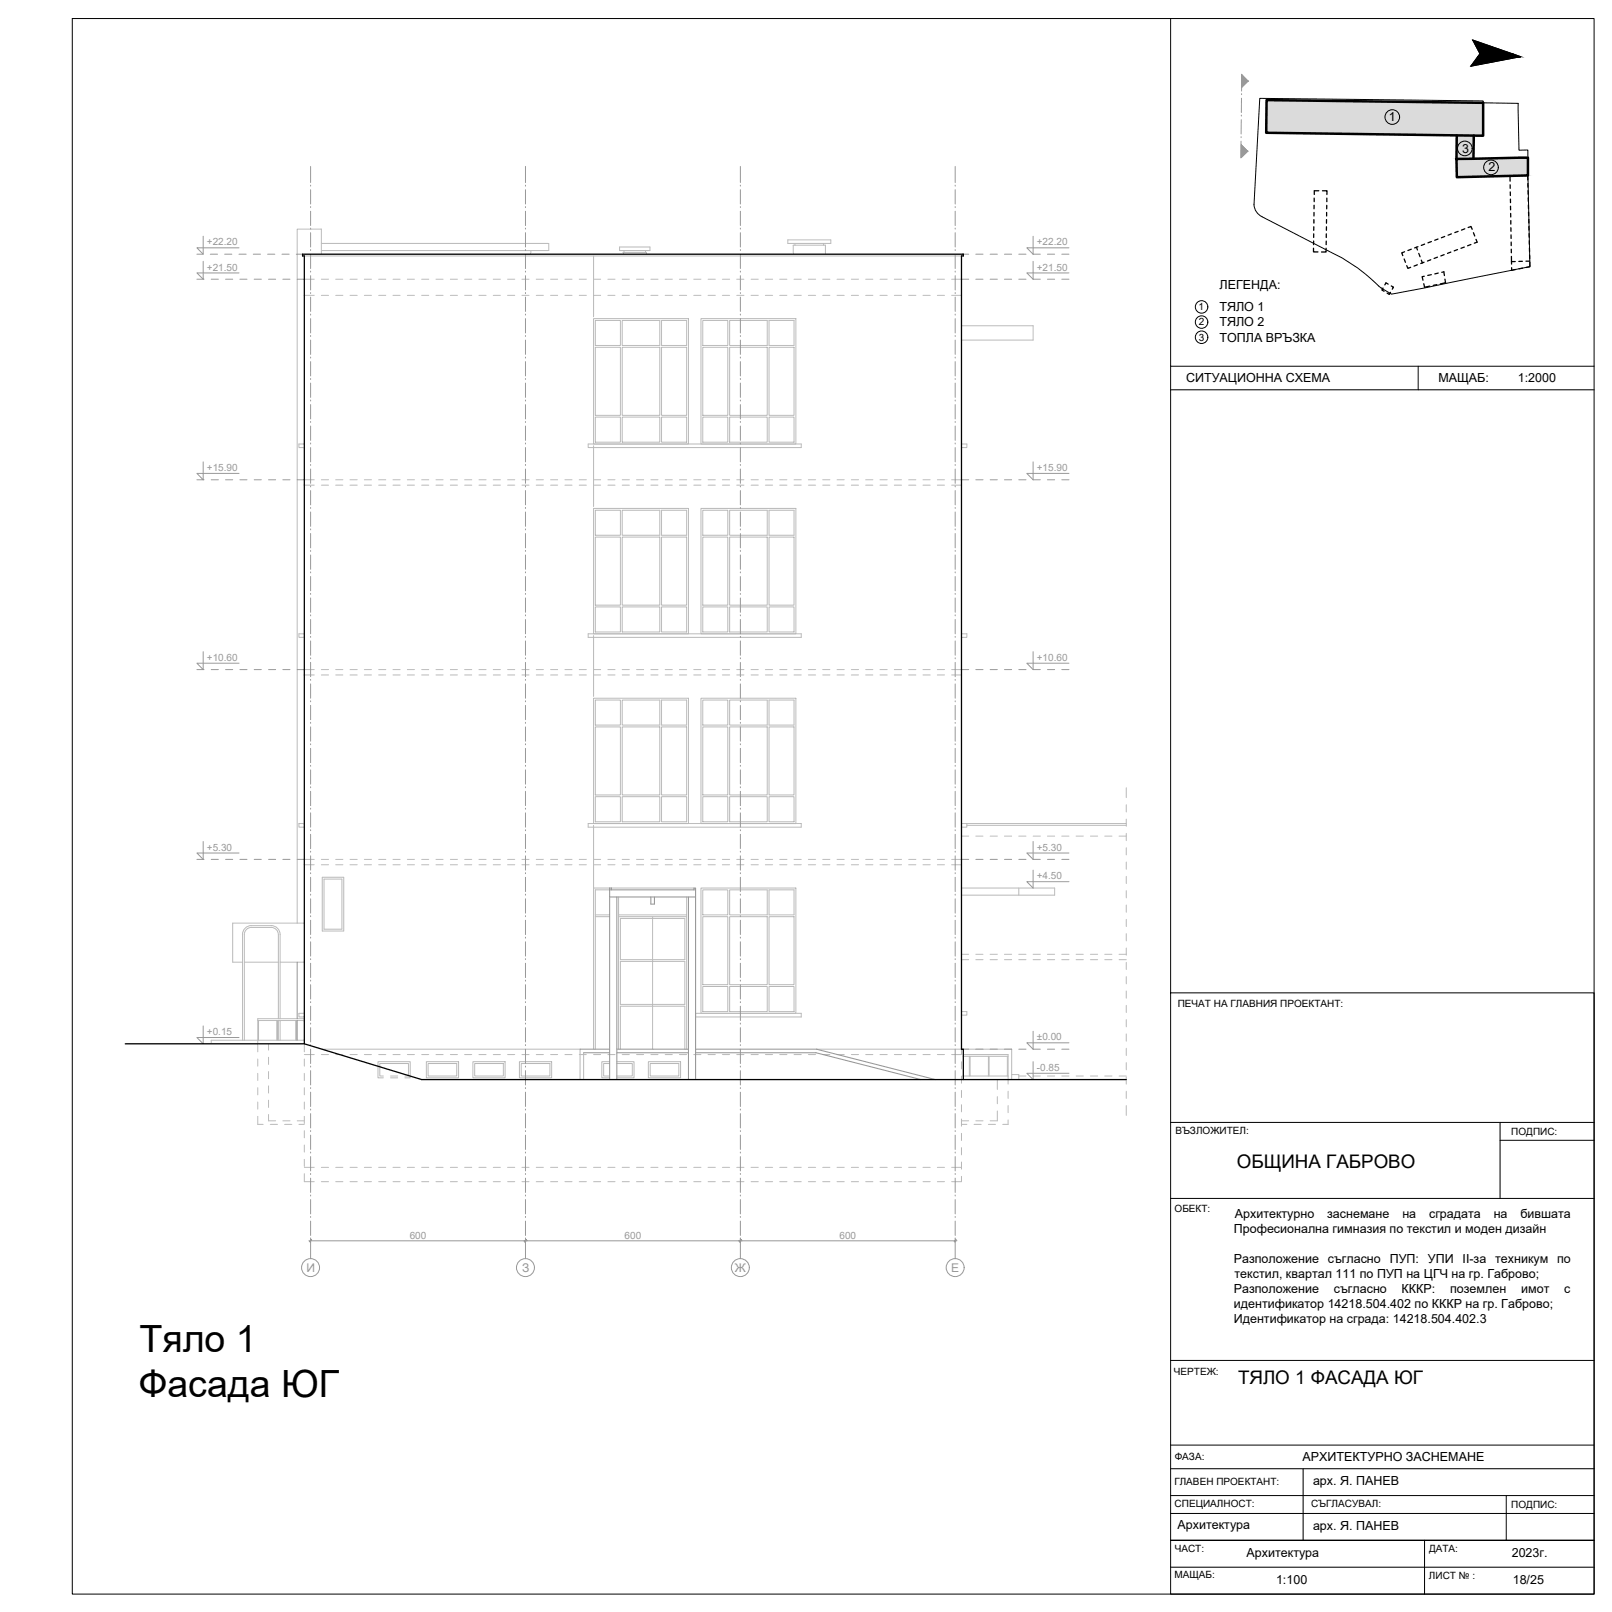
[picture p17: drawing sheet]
<svg xmlns="http://www.w3.org/2000/svg" width="450mm" height="450mm" viewBox="0 0 450 450" stroke-linecap="round" stroke-linejoin="round" font-family="sans-serif">
<defs><g id="words">
<g font-size="10.5">
<text x="39" y="377.5">Тяло 1</text>
<text x="38.8" y="390.2">Фасада ЮГ</text>
</g>
<g font-size="5.2">
<text x="345.4" y="326.2">ОБЩИНА ГАБРОВО</text>
<text x="345.7" y="386.5">ТЯЛО 1 ФАСАДА ЮГ</text>
</g>
<g font-size="3.5">
<text x="387.8" y="33.8">1</text>
<text x="408.3" y="42.6">3</text>
<text x="415.6" y="47.9">2</text>
<text x="340.6" y="80.6">ЛЕГЕНДА:</text>
<text x="340.5" y="86.9">ТЯЛО 1</text>
<text x="340.5" y="91.1">ТЯЛО 2</text>
<text x="340.5" y="95.4">ТОПЛА ВРЪЗКА</text>
<text x="331.2" y="106.6">СИТУАЦИОННА СХЕМА</text>
<text x="401.7" y="106.6">МАЩАБ:</text>
<text x="423.9" y="106.6">1:2000</text>
<text x="344.8" y="340.2">Архитектурно</text>
<text x="370.6" y="340.2">заснемане</text>
<text x="391.6" y="340.2">на</text>
<text x="399.1" y="340.2">сградата</text>
<text x="417.1" y="340.2">на</text>
<text x="424.6" y="340.2">бившата</text>
<text x="344.5" y="344.3">Професионална гимназия по текстил и моден дизайн</text>
<text x="344.5" y="352.7">Разположение</text>
<text x="370.8" y="352.7">съгласно</text>
<text x="388.1" y="352.7">ПУП:</text>
<text x="398.7" y="352.7">УПИ</text>
<text x="408.4" y="352.7">II-за</text>
<text x="417.5" y="352.7">техникум</text>
<text x="434.8" y="352.7">по</text>
<text x="344.8" y="356.9">текстил, квартал 111 по ПУП на ЦГЧ на гр. Габрово;</text>
<text x="344.5" y="361.1">Разположение</text>
<text x="344.6" y="365.3">идентификатор 14218.504.402 по КККР на гр. Габрово;</text>
<text x="372.5" y="361.1">съгласно</text>
<text x="391.4" y="361.1">КККР:</text>
<text x="405" y="361.1">поземлен</text>
<text x="424.8" y="361.1">имот</text>
<text x="436.8" y="361.1">с</text>
<text x="344.5" y="369.5">Идентификатор на сграда: 14218.504.402.3</text>
<text x="363.7" y="407.9">АРХИТЕКТУРНО ЗАСНЕМАНЕ</text>
<text x="366.7" y="414.8">арх. Я. ПАНЕВ</text>
<text x="328.8" y="427.1">Архитектура</text>
<text x="366.7" y="427.3">арх. Я. ПАНЕВ</text>
<text x="348.1" y="434.8">Архитектура</text>
<text x="422.1" y="434.9">2023г.</text>
<text x="356.3" y="442.3">1:100</text>
<text x="422.4" y="442.3">18/25</text>
</g>
<g font-size="3.4" fill="#989898">
<text x="85.6" y="355.1">И</text>
<text x="145.8" y="355.1">З</text>
<text x="205.2" y="355.1">Ж</text>
<text x="265.6" y="355.1">Е</text>
</g>
<g font-size="2.8" fill="#989898">
<text x="57.8" y="68.5">+22.20</text>
<text x="289.5" y="68.5">+22.20</text>
<text x="57.8" y="75.5">+21.50</text>
<text x="289.5" y="75.5">+21.50</text>
<text x="57.8" y="131.5">+15.90</text>
<text x="289.5" y="131.5">+15.90</text>
<text x="57.8" y="184.5">+10.60</text>
<text x="289.5" y="184.5">+10.60</text>
<text x="57.8" y="237.5">+5.30</text>
<text x="289.5" y="237.5">+5.30</text>
<text x="289.5" y="245.5">+4.50</text>
<text x="57.8" y="289">+0.15</text>
<text x="289.6" y="290.5">±0.00</text>
<text x="289.6" y="299">-0.85</text>
<text x="114.4" y="345.9">600</text>
<text x="174.4" y="345.9">600</text>
<text x="234.4" y="345.9">600</text>
</g>
<g font-size="2.8">
<text x="334.7" y="86.6">1</text>
<text x="334.7" y="95.1">3</text>
<text x="334.8" y="90.9">2</text>
<text x="328.9" y="281.1">ПЕЧАТ НА ГЛАВНИЯ ПРОЕКТАНТ:</text>
<text x="328.2" y="316.7">ВЪЗЛОЖИТЕЛ:</text>
<text x="422" y="316.9">ПОДПИС:</text>
<text x="328" y="338.4">ОБЕКТ:</text>
<text x="327.8" y="384">ЧЕРТЕЖ:</text>
<text x="328" y="407.7">ФАЗА:</text>
<text x="327.9" y="414.7">ГЛАВЕН ПРОЕКТАНТ:</text>
<text x="328" y="420.9">СПЕЦИАЛНОСТ:</text>
<text x="366.1" y="420.9">СЪГЛАСУВАЛ:</text>
<text x="422" y="421.2">ПОДПИС:</text>
<text x="328" y="433.4">ЧАСТ:</text>
<text x="399" y="433.4">ДАТА:</text>
<text x="327.9" y="440.8">МАЩАБ:</text>
<text x="399" y="440.9">ЛИСТ № :</text>
</g>
</g></defs>
<g fill="none" stroke="#bababa" stroke-width=".28">
<path d="M85 71.5h183.5M89.7 71v-7h-6.7v193.8M89.7 68h63.5v2h-63.5M148.2 70v1M165.7 71.5v17M173 69h8.5v1h-8.5zM174 71v-.5h6.5v.5M174.3 70v.5M180.2 70v.5M220 67h12v1h-12zM221.5 71v-2.5h9v2.5M222 68v.5"/>
<path d="M230 68v.5M165.7 89h26.5v35h-26.5zM166.2 97h7v19h-7zM166.2 89.5h7v7h-7zM173.8 97h10.4v19h-10.4zM173.8 89.5h10.4v7h-10.4zM184.7 97h7v19h-7zM184.7 89.5h7v7h-7zM195.7 89h26.5v35h-26.5zM196.3 97h6.9v19h-6.9zM196.3 89.5h6.9v7h-6.9zM203.7 97h10.5v19h-10.5z"/>
<path d="M203.7 89.5h10.5v7h-10.5zM214.7 97h7v19h-7zM214.7 89.5h7v7h-7zM268.5 91h20v4h-20M166.2 116.5h7v7h-7zM173.8 116.5h10.4v7h-10.4zM184.7 116.5h7v7h-7zM196.3 116.5h6.9v7h-6.9zM203.7 116.5h10.5v7h-10.5zM214.7 116.5h7v7h-7zM85 124h-1.5v1h1.5M164.2 124h59.5v1h-59.5z"/>
<path d="M165.7 124.5v17M268.5 124h1.5v1h-1.5M165.7 142h26.5v35h-26.5zM166.2 150h7v19h-7zM166.2 142.5h7v7h-7zM173.8 150h10.4v19h-10.4zM173.8 142.5h10.4v7h-10.4zM184.7 150h7v19h-7zM184.7 142.5h7v7h-7zM195.7 142h26.5v35h-26.5zM196.3 150h6.9v19h-6.9zM196.3 142.5h6.9v7h-6.9z"/>
<path d="M203.7 150h10.5v19h-10.5zM203.7 142.5h10.5v7h-10.5zM214.7 150h7v19h-7zM214.7 142.5h7v7h-7zM85 177h-1.5v1h1.5M164.2 177h59.5v1h-59.5zM165.7 177.5v17M166.2 169.5h7v7h-7zM173.8 169.5h10.4v7h-10.4zM184.7 169.5h7v7h-7zM196.3 169.5h6.9v7h-6.9zM203.7 169.5h10.5v7h-10.5z"/>
<path d="M214.7 169.5h7v7h-7zM268.5 177h1.5v1h-1.5M165.7 195h26.5v35h-26.5zM166.2 195.5h7v7h-7zM173.8 195.5h10.4v7h-10.4zM184.7 195.5h7v7h-7zM195.7 195h26.5v35h-26.5zM196.3 195.5h6.9v7h-6.9zM203.7 195.5h10.5v7h-10.5zM214.7 195.5h7v7h-7zM166.2 203h7v19h-7zM173.8 203h10.4v19h-10.4z"/>
<path d="M184.7 203h7v19h-7zM196.3 203h6.9v19h-6.9zM203.7 203h10.5v19h-10.5zM214.7 203h7v19h-7zM85 230h-1.5v1h1.5M164.2 230h59.5v1h-59.5zM165.7 230.5v62.5M166.2 222.5h7v7h-7zM173.8 222.5h10.4v7h-10.4zM184.7 222.5h7v7h-7zM196.3 222.5h6.9v7h-6.9zM203.7 222.5h10.5v7h-10.5z"/>
<path d="M214.7 222.5h7v7h-7zM268.5 230h46M270 230v1h-1.5M270 230.5h44.5M70.2 258.5a2.51 2.51 0 0 0-2.5 2.5v29.5M70.2 258.5h5.5M75.7 258.5a2.51 2.51 0 0 1 2.5 2.5v23.5M85 257.8h-20v10.9h2.7M90 245h6v15h-6zM90.5 245.5h5v14h-5zM165.7 248h4.5M166.2 255.5h4"/>
<path d="M166.2 256h4M170.2 248.5h-4v44.5M170.7 248h23.1M172.7 250.5v42.5M172.7 255.5h19M172.7 256h19M173.2 256.5h18v11.5h-18zM182.2 256v37M191.7 250.5v42.5M195.7 248h26.5v35h-26.5zM196.3 256h6.9v19h-6.9zM196.3 248.5h6.9v7h-6.9z"/>
<path d="M203.7 256h10.5v19h-10.5zM203.7 248.5h10.5v7h-10.5zM214.7 256h7v19h-7zM214.7 248.5h7v7h-7zM268.5 248h26v2h-26M284.5 248v2M68.2 268.7h9.5M77.7 261a2 2 0 0 0-2-2h-5.5a1.96 1.96 0 0 0-2 2v29.5M77.7 261v23.5M78.2 268.7h6.8M173.2 268.5h18v12h-18zM196.3 275.5h6.9v7h-6.9z"/>
<path d="M203.7 275.5h10.5v7h-10.5zM214.7 275.5h7v7h-7zM72 285h13M72.2 285v5.5M77.3 285v5.5M77.5 285v5.5M77.7 285v5.5M78.2 285v5.5M82.6 285v5.5M82.8 285v5.5M85 283h-1.5v1h1.5M85 290.5h-26v1"/>
<path d="M85 284.5h-13v7M89.9 293h72.1v8.5M105.6 297.7v-1.2h8.9v4M106.1 297.9v-.9h8v3.3M119.1 296.5h9v4.5h-9zM119.5 297h8v3.5h-8zM132.1 296.5h8.9v4.5h-8.9zM132.6 297h8v3.5h-8zM145 296.5h9v4.5h-9zM145.6 297h8v3.5h-8zM163 294v7.5M170.2 297h-1.6v3.5h1.6"/>
<path d="M170.2 296.5h-2.1v4.5h2.1M172.2 297h4.4v3.5h-4.4M172.2 296.5h4.9v4.5h-4.9M173.2 293v-12h18v12M181.1 296.5h8.9v4.5h-8.9zM181.6 297h8v3.5h-8zM194.2 283h29.5v1h-29.5zM228 293h40.5M268.5 282.5h1.5v1h-1.5M269 293h13.5v8.5M269 294.5h12.5v7M269 295h12.5"/>
<path d="M270.7 295v5.5M270.9 295v5.5M276 295v5.5M276.2 295v5.5M281.3 295v5.5M269 300.5h12.5M282.5 300.1h2v1.4"/>
</g>
<g fill="none" stroke="#bababa" stroke-width=".28">
<path d="M85 78h2.7M89.7 78h2.1M93.7 78h2.1M97.7 78h2.1M101.7 78h2M105.7 78h2M109.7 78h2M113.7 78h2M117.7 78h2M121.7 78h2M125.7 78h2M129.7 78h2"/>
<path d="M133.7 78h2M137.7 78h2M141.7 78h2M145.7 78h2M149.7 78h2M153.7 78h2M157.7 78h2M161.7 78h2M165.7 78h2M169.7 78h2M173.8 78h1.9M177.8 78h1.9"/>
<path d="M181.8 78h1.9M185.8 78h1.9M189.7 78h2M193.7 78h2M197.7 78h2M201.7 78h2M205.7 78h2M209.7 78h2M213.7 78h2M217.7 78h2M221.7 78h2M225.7 78h2"/>
<path d="M229.7 78h2M233.7 78h2M237.7 78h2M241.7 78h2M245.7 78h2M249.7 78h2M253.7 78h2M257.7 78h2.1M261.7 78h2.1M265.7 78h2.8M85 82.5h2.7M89.7 82.5h2.1"/>
<path d="M93.7 82.5h2.1M97.7 82.5h2.1M101.7 82.5h2M105.7 82.5h2M109.7 82.5h2M113.7 82.5h2M117.7 82.5h2M121.7 82.5h2M125.7 82.5h2M129.7 82.5h2M133.7 82.5h2M137.7 82.5h2"/>
<path d="M141.7 82.5h2M145.7 82.5h2M149.7 82.5h2M153.7 82.5h2M157.7 82.5h2M161.7 82.5h2M165.7 82.5h2M169.7 82.5h2M173.8 82.5h1.9M177.8 82.5h1.9M181.8 82.5h1.9M185.8 82.5h1.9"/>
<path d="M189.7 82.5h2M193.7 82.5h2M197.7 82.5h2M201.7 82.5h2M205.7 82.5h2M209.7 82.5h2M213.7 82.5h2M217.7 82.5h2M221.7 82.5h2M225.7 82.5h2M229.7 82.5h2M233.7 82.5h2"/>
<path d="M237.7 82.5h2M241.7 82.5h2M245.7 82.5h2M249.7 82.5h2M253.7 82.5h2M257.7 82.5h2.1M261.7 82.5h2.1M265.7 82.5h2.8M85 134h2.7M85 135.5h2.7M89.7 134h2.1M89.7 135.5h2.1"/>
<path d="M93.7 134h2.1M93.7 135.5h2.1M97.7 134h2.1M97.7 135.5h2.1M101.7 134h2M101.7 135.5h2M105.7 134h2M105.7 135.5h2M109.7 134h2M109.7 135.5h2M113.7 134h2M113.7 135.5h2"/>
<path d="M117.7 134h2M117.7 135.5h2M121.7 134h2M121.7 135.5h2M125.7 134h2M125.7 135.5h2M129.7 134h2M129.7 135.5h2M133.7 134h2M133.7 135.5h2M137.7 134h2M137.7 135.5h2"/>
<path d="M141.7 134h2M141.7 135.5h2M145.7 134h2M145.7 135.5h2M149.7 134h2M149.7 135.5h2M153.7 134h2M153.7 135.5h2M157.7 134h2M157.7 135.5h2M161.7 134h2M161.7 135.5h2"/>
<path d="M165.7 134h2M165.7 135.5h2M169.7 134h2M169.7 135.5h2M173.8 134h1.9M173.8 135.5h1.9M177.8 134h1.9M177.8 135.5h1.9M181.8 134h1.9M181.8 135.5h1.9M185.8 134h1.9M185.8 135.5h1.9"/>
<path d="M189.7 134h2M189.7 135.5h2M193.7 134h2M193.7 135.5h2M197.7 134h2M197.7 135.5h2M201.7 134h2M201.7 135.5h2M205.7 134h2M205.7 135.5h2M209.7 134h2M209.7 135.5h2"/>
<path d="M213.7 134h2M213.7 135.5h2M217.7 134h2M217.7 135.5h2M221.7 134h2M221.7 135.5h2M225.7 134h2M225.7 135.5h2M229.7 134h2M229.7 135.5h2M233.7 134h2M233.7 135.5h2"/>
<path d="M237.7 134h2M237.7 135.5h2M241.7 134h2M241.7 135.5h2M245.7 134h2M245.7 135.5h2M249.7 134h2M249.7 135.5h2M253.7 134h2M253.7 135.5h2M257.7 134h2.1M257.7 135.5h2.1"/>
<path d="M261.7 134h2.1M261.7 135.5h2.1M265.7 134h2.8M265.7 135.5h2.8M85 187h2.7M85 188.5h2.7M89.7 187h2.1M89.7 188.5h2.1M93.7 187h2.1M93.7 188.5h2.1M97.7 187h2.1M97.7 188.5h2.1"/>
<path d="M101.7 187h2M101.7 188.5h2M105.7 187h2M105.7 188.5h2M109.7 187h2M109.7 188.5h2M113.7 187h2M113.7 188.5h2M117.7 187h2M117.7 188.5h2M121.7 187h2M121.7 188.5h2"/>
<path d="M125.7 187h2M125.7 188.5h2M129.7 187h2M129.7 188.5h2M133.7 187h2M133.7 188.5h2M137.7 187h2M137.7 188.5h2M141.7 187h2M141.7 188.5h2M145.7 187h2M145.7 188.5h2"/>
<path d="M149.7 187h2M149.7 188.5h2M153.7 187h2M153.7 188.5h2M157.7 187h2M157.7 188.5h2M161.7 187h2M161.7 188.5h2M165.7 187h2M165.7 188.5h2M169.7 187h2M169.7 188.5h2"/>
<path d="M173.8 187h1.9M173.8 188.5h1.9M177.8 187h1.9M177.8 188.5h1.9M181.8 187h1.9M181.8 188.5h1.9M185.8 187h1.9M185.8 188.5h1.9M189.7 187h2M189.7 188.5h2M193.7 187h2M193.7 188.5h2"/>
<path d="M197.7 187h2M197.7 188.5h2M201.7 187h2M201.7 188.5h2M205.7 187h2M205.7 188.5h2M209.7 187h2M209.7 188.5h2M213.7 187h2M213.7 188.5h2M217.7 187h2M217.7 188.5h2"/>
<path d="M221.7 187h2M221.7 188.5h2M225.7 187h2M225.7 188.5h2M229.7 187h2M229.7 188.5h2M233.7 187h2M233.7 188.5h2M237.7 187h2M237.7 188.5h2M241.7 187h2M241.7 188.5h2"/>
<path d="M245.7 187h2M245.7 188.5h2M249.7 187h2M249.7 188.5h2M253.7 187h2M253.7 188.5h2M257.7 187h2.1M257.7 188.5h2.1M261.7 187h2.1M261.7 188.5h2.1M265.7 187h2.8M265.7 188.5h2.8"/>
<path d="M314.5 220v2.7M85 240h2.7M89.7 240h2.1M93.7 240h2.1M97.7 240h2.1M101.7 240h2M105.7 240h2M109.7 240h2M113.7 240h2M117.7 240h2M121.7 240h2M125.7 240h2"/>
<path d="M129.7 240h2M133.7 240h2M137.7 240h2M141.7 240h2M145.7 240h2M149.7 240h2M153.7 240h2M157.7 240h2M161.7 240h2M165.7 240h2M169.7 240h2M173.8 240h1.9"/>
<path d="M177.8 240h1.9M181.8 240h1.9M185.8 240h1.9M189.7 240h2M193.7 240h2M197.7 240h2M201.7 240h2M205.7 240h2M209.7 240h2M213.7 240h2M217.7 240h2M221.7 240h2"/>
<path d="M225.7 240h2M229.7 240h2M233.7 240h2M237.7 240h2M241.7 240h2M245.7 240h2M249.7 240h2M253.7 240h2M257.7 240h2.1M261.7 240h2.1M265.7 240h2.8M268.5 233.5h2"/>
<path d="M272.5 233.5h2M276.5 233.5h2M280.5 233.5h2M284.5 233.5h2M288.5 233.5h2M292.5 233.5h2M296.5 233.5h2M300.5 233.5h2M304.5 233.5h2M308.5 233.5h2M312.5 233.5h2M314.5 224.7v2"/>
<path d="M314.5 228.7v2M314.5 232.7v2M314.5 236.7v2M85 241.5h2.7M89.7 241.5h2.1M93.7 241.5h2.1M97.7 241.5h2.1M101.7 241.5h2M105.7 241.5h2M109.7 241.5h2M113.7 241.5h2M117.7 241.5h2"/>
<path d="M121.7 241.5h2M125.7 241.5h2M129.7 241.5h2M133.7 241.5h2M137.7 241.5h2M141.7 241.5h2M145.7 241.5h2M149.7 241.5h2M153.7 241.5h2M157.7 241.5h2M161.7 241.5h2M165.7 241.5h2"/>
<path d="M169.7 241.5h2M173.8 241.5h1.9M177.8 241.5h1.9M181.8 241.5h1.9M185.8 241.5h1.9M189.7 241.5h2M193.7 241.5h2M197.7 241.5h2M201.7 241.5h2M205.7 241.5h2M209.7 241.5h2M213.7 241.5h2"/>
<path d="M217.7 241.5h2M221.7 241.5h2M225.7 241.5h2M229.7 241.5h2M233.7 241.5h2M237.7 241.5h2M241.7 241.5h2M245.7 241.5h2M249.7 241.5h2M253.7 241.5h2M257.7 241.5h2.1M261.7 241.5h2.1"/>
<path d="M265.7 241.5h2.8M314.5 240.7v2M314.5 244.7v2M314.5 248.7v2M314.5 252.7v2M314.5 256.7v2M268.5 266.5h2M268.5 268h2M272.5 266.5h2M272.5 268h2M276.5 266.5h2M276.5 268h2"/>
<path d="M280.5 266.5h2M280.5 268h2M284.5 266.5h2M284.5 268h2M288.5 266.5h2M288.5 268h2M292.5 266.5h2M292.5 268h2M296.5 266.5h2M296.5 268h2M300.5 266.5h2M300.5 268h2"/>
<path d="M304.5 266.5h2M304.5 268h2M308.5 266.5h2M308.5 268h2M312.5 266.5h2M312.5 268h2M314.5 260.7v2M314.5 264.7v2M314.5 268.7v2M314.5 272.7v2M314.5 276.7v2M72 291.5v2.2"/>
<path d="M72 295.7v2M72 299.7v2M75 291.5v1.7M75 295.2v2M75 299.2v2M85 291.5v2.2M85 295.7v2M85 299.7v2M85 294.5h2.7M89.7 294.5h2.1M93.7 294.5h2.1M97.7 294.5h2.1"/>
<path d="M101.7 294.5h2M105.6 297.7v3.3h1.5M105.7 294.5h2M106.1 297.9v2.6h1M109.7 294.5h2M113.7 294.5h2M117.7 294.5h2M121.7 294.5h2M125.7 294.5h2M129.7 294.5h2M133.7 294.5h2M137.7 294.5h2"/>
<path d="M141.7 294.5h2M145.7 294.5h2M149.7 294.5h2M153.7 294.5h2M157.7 294.5h2M161.7 294.5h2M165.7 294.5h2M169.7 294.5h2M173.8 294.5h1.9M177.8 294.5h1.9M181.8 294.5h1.9M185.8 294.5h1.9"/>
<path d="M189.7 294.5h2M193.7 294.5h2M197.7 294.5h2M201.7 294.5h2M205.7 294.5h2M209.7 294.5h2M213.7 294.5h2M217.7 294.5h2M221.7 294.5h2M225.7 294.5h2M229.7 294.5h2M233.7 294.5h2"/>
<path d="M237.7 294.5h2M241.7 294.5h2M245.7 294.5h2M249.7 294.5h2M253.7 294.5h2M257.7 294.5h2.1M261.7 294.5h2.1M268.5 293v1.5h-2.8M268.5 296.5v2M314.5 280.7v2M314.5 284.7v2M314.5 288.7v2"/>
<path d="M314.5 292.7v2M314.5 296.7v2M72 311.7v2.3h1.5M72 303.7v2M72 307.7v2M75 311.2v1.8h2M75 303.2v2M75 307.2v2M75.5 314h2M79 313h2M79.5 314h2M83 313h2"/>
<path d="M83.5 314h1.5M85 303.7v2M85 307.7v2M85 311.7v2M85 315.7v2M85 319.7v2M109 300.5h2.1M109 301h2.1M114.1 300.3l-1.1 .2M114.5 300.5v.5h-1.5M268.5 300.5v2M268.5 304.5v2"/>
<path d="M268.5 308.5v2M268.5 312.5v2M268.5 316.5v2M268.5 313h2M268.5 314h1.5M272 314h2M272.5 313h2M276 314h2M278.5 310.2v2.8h-2M278.5 301.5v2.7M278.5 306.2v2M281.5 312.7v1.3h-1.5"/>
<path d="M281.5 301.5v1.2M281.5 304.7v2M281.5 308.7v2M284.5 300.5h2M288.5 300.5h2M292.5 300.5h2M296.5 300.5h2M300.5 300.5h2M304.5 300.5h2M308.5 300.5h2M312.5 300.5h2M314.5 300.7v2"/>
<path d="M314.5 304.7v2M314.5 308.7v2.8M85 326h2.7M85 327.7v2.3h2.7M85 323.7v2M89.7 326h2.1M89.7 330h2.1M93.7 326h2.1M93.7 330h2.1M97.7 326h2.1M97.7 330h2.1M101.7 326h2"/>
<path d="M101.7 330h2M105.7 326h2M105.7 330h2M109.7 326h2M109.7 330h2M113.7 326h2M113.7 330h2M117.7 326h2M117.7 330h2M121.7 326h2M121.7 330h2M125.7 326h2"/>
<path d="M125.7 330h2M129.7 326h2M129.7 330h2M133.7 326h2M133.7 330h2M137.7 326h2M137.7 330h2M141.7 326h2M141.7 330h2M145.7 326h2M145.7 330h2M149.7 326h2"/>
<path d="M149.7 330h2M153.7 326h2M153.7 330h2M157.7 326h2M157.7 330h2M161.7 326h2M161.7 330h2M165.7 326h2M165.7 330h2M169.7 326h2M169.7 330h2M173.8 326h1.9"/>
<path d="M173.8 330h1.9M177.8 326h1.9M177.8 330h1.9M181.8 326h1.9M181.8 330h1.9M185.8 326h1.9M185.8 330h1.9M189.7 326h2M189.7 330h2M193.7 326h2M193.7 330h2M197.7 326h2"/>
<path d="M197.7 330h2M201.7 326h2M201.7 330h2M205.7 326h2M205.7 330h2M209.7 326h2M209.7 330h2M213.7 326h2M213.7 330h2M217.7 326h2M217.7 330h2M221.7 326h2"/>
<path d="M221.7 330h2M225.7 326h2M225.7 330h2M229.7 326h2M229.7 330h2M233.7 326h2M233.7 330h2M237.7 326h2M237.7 330h2M241.7 326h2M241.7 330h2M245.7 326h2"/>
<path d="M245.7 330h2M249.7 326h2M249.7 330h2M253.7 326h2M253.7 330h2M257.7 326h2.1M257.7 330h2.1M261.7 326h2.1M261.7 330h2.1M265.7 326h2.8M268.5 328.5v1.5h-2.8M268.5 320.5v2"/>
<path d="M268.5 324.5v2"/>
</g>
<g fill="none" stroke="#989898" stroke-width=".28">
<path d="M55 78h2M56.7 66v5h-1.7M56.7 73v5l-1.7-1.8h11.8M58.7 71h2M59 78h2M62.7 71h2M63 78h2M66.7 71h2M66.8 69.2h-11.8l1.7 1.8M67 78h2M70.7 71h2M71 78h2"/>
<path d="M74.7 71h2M75 78h2M78.7 71h2M79 78h2M82.7 71h1.8M83 78h2M268.5 78h2M268.5 71h2M272.5 78h2M272.5 71h2M276.5 78h2M276.5 71h2"/>
<path d="M280.5 78h2M280.5 71h2M284.5 78h2M284.5 71h2M288.5 78h2M288.5 66v5M288.5 73v5M288.5 71h2M292.5 78h2M292.5 71h2M296.5 78h2M296.5 71h2"/>
<path d="M298.5 76.2h-11.8l1.8 1.8M298.5 69.2h-11.8l1.8 1.8M55 134h2M56.7 129v5l-1.7-1.8h11.8M59 134h2M63 134h2M67 134h2M71 134h2M75 134h2M79 134h2M83 134h2M268.5 134h2"/>
<path d="M272.5 134h2M276.5 134h2M280.5 134h2M284.5 134h2M288.5 129v5M288.5 134h2M292.5 134h2M296.5 134h2M298.5 132.2h-11.8l1.8 1.8M55 187h2M56.7 182v5l-1.7-1.8h11.8M59 187h2"/>
<path d="M63 187h2M67 187h2M71 187h2M75 187h2M79 187h2M83 187h2M268.5 187h2M272.5 187h2M276.5 187h2M280.5 187h2M284.5 187h2M288.5 182v5"/>
<path d="M288.5 187h2M292.5 187h2M296.5 187h2M298.5 185.2h-11.8l1.8 1.8M55 240h2M56.7 235v5l-1.7-1.8h11.8M59 240h2M63 240h2M67 240h2M71 240h2M75 240h2M79 240h2"/>
<path d="M83 240h2M268.5 240h2M272.5 240h2M276.5 240h2M280.5 240h2M284.5 240h2M288.5 235v5M288.5 240h2M292.5 240h2M296.5 240h2M298.5 238.2h-11.8l1.8 1.8M288.5 243v5l-1.8-1.8h11.8"/>
<path d="M56.7 286.5v5l-1.7-1.8h11.8M268.5 293h2M272.5 293h2M276.5 293h2M280.5 293h2M284.5 293h2M288.5 296.5v5l-1.8-1.8h11.8M288.5 288v5M288.5 293h2M292.5 293h2M296.5 293h2M298.5 291.2h-11.8l1.8 1.8"/>
</g>
<g fill="none" stroke="#989898" stroke-width=".3">
<path d="M170.2 248.5h24M170.2 250.5h24M170.7 248.5v-.5h-.5v53.5M172.2 250.5v51M181.8 250.5v2h.9v-2M192.2 250.5v51M193.8 248.5v-.5h.4v53.5M83 268.7v15.8M83 285v5.5M162 293h8.2M163 294h7.2M172.2 293h20"/>
<path d="M172.2 294h20M194.2 293h33.8l33.2 8.5M194.2 294h33.7l29.3 7.5"/>
</g>
<g fill="none" stroke="#989898" stroke-width=".28">
<path d="M346.7 20.9l1.8 1.7-1.8 1.8zM86.7 52h.1M86.7 58h.1M86.7 46.5v4.5M86.7 53v4M86.7 59v4M146.7 52h.1M146.7 58h.1M146.7 46.5v4.5M146.7 53v4M146.7 59v4M206.7 52h.1"/>
<path d="M206.7 58h.1M206.7 46.5v4.5M206.7 53v4M206.7 59v4M266.7 52h.1M266.7 58h.1M266.7 46.5v4.5M266.7 53v4M266.7 59v4M346.6 40.5l1.8 1.7-1.8 1.8zM86.7 64h.1M86.7 70h.1"/>
<path d="M86.7 76h.1M86.7 65v4M86.7 71v4M86.7 77v4M146.7 64h.1M146.7 70h.1M146.7 76h.1M146.7 65v4M146.7 71v4M146.7 77v4M206.7 64h.1M206.7 70h.1"/>
<path d="M206.7 76h.1M206.7 65v4M206.7 71v4M206.7 77v4M266.7 64h.1M266.7 70h.1M266.7 76h.1M266.7 65v4M266.7 71v4M266.7 77v4M86.7 82h.1M86.7 88h.1"/>
<path d="M86.7 94h.1M86.7 100h.1M86.7 83v4M86.7 89v4M86.7 95v4M146.7 82h.1M146.7 88h.1M146.7 94h.1M146.7 100h.1M146.7 83v4M146.7 89v4M146.7 95v4"/>
<path d="M206.7 82h.1M206.7 88h.1M206.7 94h.1M206.7 100h.1M206.7 83v4M206.7 89v4M206.7 95v4M266.7 82h.1M266.7 88h.1M266.7 94h.1M266.7 100h.1M266.7 83v4"/>
<path d="M266.7 89v4M266.7 95v4M86.7 106h.1M86.7 112h.1M86.7 118h.1M86.7 101v4M86.7 107v4M86.7 113v4M86.7 119v4M146.7 106h.1M146.7 112h.1M146.7 118h.1"/>
<path d="M146.7 101v4M146.7 107v4M146.7 113v4M146.7 119v4M206.7 106h.1M206.7 112h.1M206.7 118h.1M206.7 101v4M206.7 107v4M206.7 113v4M206.7 119v4M266.7 106h.1"/>
<path d="M266.7 112h.1M266.7 118h.1M266.7 101v4M266.7 107v4M266.7 113v4M266.7 119v4M86.7 124h.1M86.7 130h.1M86.7 136h.1M86.7 125v4M86.7 131v4M86.7 137v4"/>
<path d="M146.7 124h.1M146.7 130h.1M146.7 136h.1M146.7 125v4M146.7 131v4M146.7 137v4M206.7 124h.1M206.7 130h.1M206.7 136h.1M206.7 125v4M206.7 131v4M206.7 137v4"/>
<path d="M266.7 124h.1M266.7 130h.1M266.7 136h.1M266.7 125v4M266.7 131v4M266.7 137v4M86.7 142h.1M86.7 148h.1M86.7 154h.1M86.7 160h.1M86.7 143v4M86.7 149v4"/>
<path d="M86.7 155v4M146.7 142h.1M146.7 148h.1M146.7 154h.1M146.7 160h.1M146.7 143v4M146.7 149v4M146.7 155v4M206.7 142h.1M206.7 148h.1M206.7 154h.1M206.7 160h.1"/>
<path d="M206.7 143v4M206.7 149v4M206.7 155v4M266.7 142h.1M266.7 148h.1M266.7 154h.1M266.7 160h.1M266.7 143v4M266.7 149v4M266.7 155v4M86.7 166h.1M86.7 172h.1"/>
<path d="M86.7 178h.1M86.7 161v4M86.7 167v4M86.7 173v4M86.7 179v4M146.7 166h.1M146.7 172h.1M146.7 178h.1M146.7 161v4M146.7 167v4M146.7 173v4M146.7 179v4"/>
<path d="M206.7 166h.1M206.7 172h.1M206.7 178h.1M206.7 161v4M206.7 167v4M206.7 173v4M206.7 179v4M266.7 166h.1M266.7 172h.1M266.7 178h.1M266.7 161v4M266.7 167v4"/>
<path d="M266.7 173v4M266.7 179v4M86.7 184h.1M86.7 190h.1M86.7 196h.1M86.7 185v4M86.7 191v4M86.7 197v4M146.7 184h.1M146.7 190h.1M146.7 196h.1M146.7 185v4"/>
<path d="M146.7 191v4M146.7 197v4M206.7 184h.1M206.7 190h.1M206.7 196h.1M206.7 185v4M206.7 191v4M206.7 197v4M266.7 184h.1M266.7 190h.1M266.7 196h.1M266.7 185v4"/>
<path d="M266.7 191v4M266.7 197v4M86.7 202h.1M86.7 208h.1M86.7 214h.1M86.7 220h.1M86.7 203v4M86.7 209v4M86.7 215v4M146.7 202h.1M146.7 208h.1M146.7 214h.1"/>
<path d="M146.7 220h.1M146.7 203v4M146.7 209v4M146.7 215v4M206.7 202h.1M206.7 208h.1M206.7 214h.1M206.7 220h.1M206.7 203v4M206.7 209v4M206.7 215v4M266.7 202h.1"/>
<path d="M266.7 208h.1M266.7 214h.1M266.7 220h.1M266.7 203v4M266.7 209v4M266.7 215v4M86.7 226h.1M86.7 232h.1M86.7 238h.1M86.7 221v4M86.7 227v4M86.7 233v4"/>
<path d="M86.7 239v4M146.7 226h.1M146.7 232h.1M146.7 238h.1M146.7 221v4M146.7 227v4M146.7 233v4M146.7 239v4M206.7 226h.1M206.7 232h.1M206.7 238h.1M206.7 221v4"/>
<path d="M206.7 227v4M206.7 233v4M206.7 239v4M266.7 226h.1M266.7 232h.1M266.7 238h.1M266.7 221v4M266.7 227v4M266.7 233v4M266.7 239v4M86.7 244h.1M86.7 250h.1"/>
<path d="M86.7 256h.1M86.7 245v4M86.7 251v4M86.7 257v4M146.7 244h.1M146.7 250h.1M146.7 256h.1M146.7 245v4M146.7 251v4M146.7 257v4M206.7 244h.1M206.7 250h.1"/>
<path d="M206.7 256h.1M206.7 245v4M206.7 251v4M206.7 257v4M266.7 244h.1M266.7 250h.1M266.7 256h.1M266.7 245v4M266.7 251v4M266.7 257v4M86.7 262h.1M86.7 268h.1"/>
<path d="M86.7 274h.1M86.7 280h.1M86.7 263v4M86.7 269v4M86.7 275v4M146.7 262h.1M146.7 268h.1M146.7 274h.1M146.7 280h.1M146.7 263v4M146.7 269v4M146.7 275v4"/>
<path d="M206.7 262h.1M206.7 268h.1M206.7 274h.1M206.7 280h.1M206.7 263v4M206.7 269v4M206.7 275v4M266.7 262h.1M266.7 268h.1M266.7 274h.1M266.7 280h.1M266.7 263v4"/>
<path d="M266.7 269v4M266.7 275v4M86.7 286h.1M86.7 292h.1M86.7 298h.1M86.7 281v4M86.7 287v4M86.7 293v4M86.7 299v4M146.7 286h.1M146.7 292h.1M146.7 298h.1"/>
<path d="M146.7 281v4M146.7 287v4M146.7 293v4M146.7 299v4M206.7 286h.1M206.7 292h.1M206.7 298h.1M206.7 281v4M206.7 287v4M206.7 293v4M206.7 299v4M266.7 286h.1"/>
<path d="M266.7 292h.1M266.7 298h.1M266.7 281v4M266.7 287v4M266.7 293v4M266.7 299v4M86.7 304h.1M86.7 310h.1M86.7 316h.1M86.7 305v4M86.7 311v4M86.7 317v4"/>
<path d="M146.7 304h.1M146.7 310h.1M146.7 316h.1M146.7 305v4M146.7 311v4M146.7 317v4M206.7 304h.1M206.7 310h.1M206.7 316h.1M206.7 305v4M206.7 311v4M206.7 317v4"/>
<path d="M266.7 304h.1M266.7 310h.1M266.7 316h.1M266.7 305v4M266.7 311v4M266.7 317v4M86.7 322h.1M86.7 328h.1M86.7 334h.1M86.7 340h.1M86.7 323v4M86.7 329v4"/>
<path d="M86.7 335v4M146.7 322h.1M146.7 328h.1M146.7 334h.1M146.7 340h.1M146.7 323v4M146.7 329v4M146.7 335v4M206.7 322h.1M206.7 328h.1M206.7 334h.1M206.7 340h.1"/>
<path d="M206.7 323v4M206.7 329v4M206.7 335v4M266.7 322h.1M266.7 328h.1M266.7 334h.1M266.7 340h.1M266.7 323v4M266.7 329v4M266.7 335v4M86.7 346h.1M86.7 341v4"/>
<path d="M86.7 347v4.5M146.7 346h.1M146.7 341v4M146.7 347v4.5M206.7 346h.1M206.7 341v4M206.7 347v4.5M266.7 346h.1M266.7 341v4M266.7 347v4.5"/>
</g>
<g fill="none" stroke="#989898" stroke-width=".28">
<circle cx="86.7" cy="354" r="2.51"/>
<circle cx="146.7" cy="354" r="2.51"/>
<circle cx="206.7" cy="354" r="2.51"/>
<circle cx="266.7" cy="354" r="2.51"/>
</g>
<path d="M86.2 346.5h181M86.7 346v1M146.7 346v1M206.7 346v1M266.7 346v1" fill="none" stroke="#989898" stroke-width=".28"/>
<g fill="#989898" stroke="#989898" stroke-width=".28">
<path d="M207 346.2l-.5 .6zM207 346.2l-.5 .6z"/>
<path d="M266.5 346.7l.5-.5zM267 346.2l-.5 .6z"/>
<path d="M147 346.2l-.5 .6zM147 346.2l-.5 .6z"/>
<path d="M207 346.2l-.5 .6zM207 346.2l-.5 .6z"/>
<path d="M87 346.2l-.5 .6zM87 346.2l-.5 .6z"/>
<path d="M146.5 346.7l.5-.5zM147 346.2l-.5 .6z"/>
</g>
<path d="M35 291.5h50l32.8 10h196.7M85 291.5v-220h-.5v-.5h184.5v.5h-.5v221.5h.5v8.5" fill="none" stroke="#000" stroke-width=".36"/>
<!-- layer: 0 -->
<g fill="none" stroke="#000" stroke-width=".28">
<path d="M20.2 5.2h424.9v439.9h-424.9zM326.9 5.2v439.9h118.2v-167.8h-118.2M326.9 102.3h118.2M326.9 108.9h118.2M396 102.3v6.6M326.9 313.4h118.2M418.9 313.4v21.3M418.9 318.4h26.2M326.9 334.7h118.2M326.9 379.9h118.2M326.9 410.1h118.2M326.9 417.6h118.2"/>
<path d="M326.9 403.5h118.2M363.9 410.1v20M420.6 417.6v12.5M326.9 430.1h118.2h-118.2M326.9 422.6h118.2M326.9 437.6h118.2M397.8 430.1v15"/>
</g>
<path d="M346.6 39.4l-.1 4.6M346.6 38.4h.1M346.6 33.4v4M346.6 32.4h.1M346.7 27.4l-.1 4M346.7 26.4h.1M346.7 20.9v4.5" fill="none" stroke="#989898" stroke-width=".28"/>
<g fill="#989898" stroke="#989898" stroke-width=".28">
<path d="M346.7 20.9l1.8 1.7h-1.8zM346.7 22.6v1.8l1.8-1.8z"/>
<path d="M346.6 40.5l1.8 1.7h-1.8zM346.6 42.2v1.8l1.8-1.8z"/>
</g>
<path d="M385.6 80.4l-.2-.2a54.6 54.6 0 0 0-14.9-10.3l-18.6-9.7-.9-.8-.6-1-.2-1.2 1.6-29.7 62.4 .7v.5l9.7 .2 .3 13h2.4l.6 32.6-38.6 7.6-3-1.7" fill="none" stroke="#000" stroke-width=".28"/>
<g fill="#dbdbdb" stroke="#dbdbdb" stroke-width=".28">
<path d="M353.7 28l60.5 .7h-60.5z"/>
<path d="M406.8 37.8l4.8 .1z"/>
<path d="M406.8 37.8l7.4 .1z"/>
<path d="M423.4 44h3.3z"/>
<path d="M406.7 44.3h4.8z"/>
<path d="M406.7 44.4h20v4.6z"/>
<path d="M353.7 28.7l60.5 8.4v-8.4zM353.7 28.7l60.5 8.4h-60.6z"/>
<path d="M353.6 37.1l60.6 .7v-.7zM353.6 37.1l60.6 .7z"/>
<path d="M406.8 37.8l7.4 .1zM411.6 37.9h2.6z"/>
<path d="M423.4 44l3.3 .3v-.3zM411.5 44.3l11.9-.3 3.3 .3z"/>
<path d="M406.8 37.9l4.7 6.4 .1-6.4zM406.8 37.9l4.7 6.4h-4.8z"/>
<path d="M411.5 44.3l15.2 .1zM406.7 44.4h20z"/>
<path d="M406.7 44.4l.1 4.6h19.9zM406.8 49h19.9l-19.9 .5z"/>
</g>
<path d="M411.2 11.2l11.1 3.8h-9zM413.3 15l11.4 .8-2.4-.8zM413.3 15l11.4 .8h-12zM412.7 15.8l-2 2.7 14-2.7z" fill="#000" stroke="#000" stroke-width=".28"/>
<g fill="none" stroke="#000" stroke-width=".28">
<path d="M413.3 15l11.4 .8-13.5-4.6 2.1 3.8-2.6 3.5 14-2.7"/>
<circle cx="388.8" cy="32.7" r="2.04"/>
<circle cx="409" cy="41.4" r="2.04"/>
<circle cx="416.4" cy="46.7" r="2.04"/>
<circle cx="335.5" cy="89.9" r="1.75"/>
<circle cx="335.5" cy="85.7" r="1.75"/>
<circle cx="335.5" cy="94.2" r="1.75"/>
</g>
<path d="M353.7 28l60.5 .7v9.2l-60.6-.8zM406.8 37.8l-.1 6.6M411.6 37.9l-.1 6.4M406.7 44.4l20-.4v5l-19.9 .5z" fill="none" stroke="#000" stroke-width=".7"/>
<g fill="none" stroke="#000" stroke-width=".36">
<path d="M366.9 59.3v1M367 57.3l-.1 1M367 55.3v1M368.3 53.3h-1.3v1M369.3 53.3h1.3l-.1 1M370.5 59.3v1M370.5 57.3v1M370.5 55.3v1M421.7 49.1v1.5M421.7 51.6v1M421.7 53.6l.1 1M421.8 55.6v1"/>
<path d="M421.8 57.6v1M421.8 59.6l.1 1M426.6 49v1.2M426.6 51.3l.1 1M426.7 53.2v1M426.8 55.2v1.1M426.8 57.2v1M426.8 59.2l.1 1.1M366.8 69.3v1.1h1.2M366.8 67.3v1M366.9 65.3l-.1 1M366.9 63.3v1"/>
<path d="M366.9 61.3v1M370.3 69.3v1.1h-1.3M370.3 67.3v1M370.4 65.3l-.1 1M370.4 63.3v1M370.4 61.3v1M387.6 79.3l-.6-.3-.3 .6M388.5 79.9l.6 .3-.3 .6M392.1 72.3l.4 1M392.2 70.3l-.8 .3 .3 .8M392.8 74.2l.3 .7 .8-.3M394.1 69.6l-.9 .3"/>
<path d="M395.5 69l.3 .8M395.8 73.9l-.9 .4M396 68.9l-1 .3M396.2 70.8l.4 .9M396.9 72.6l.3 .8M397.6 79.2l.2 1 1.5-.3M397.7 73.2l-1 .4M397.7 77.1l-.6 .2 .3 .9M397.8 68.2l-.9 .3M399.5 72.5l-.9 .4M399.7 76.7l-1 .2M399.7 67.5l-.9 .3"/>
<path d="M401.2 79.5l-1 .2M401.4 71.8l-.9 .4M401.6 66.8l-1 .3M401.6 76.3l-.9 .2M402.6 76l.6-.1 .1 1.1M403.3 71.1l-.9 .4M403.4 66l-.9 .4M403.5 77.9l.2 1.1-1.5 .3M405.1 70.4l-.9 .4M405.3 65.3l-.9 .4M407 69.7l-.9 .4M407.2 64.6l-1 .4"/>
<path d="M408.9 69l-.9 .3M409 63.9l-.9 .4M410 63.5l.8-.3 .3 .8M410.8 68.3l-1 .3M411.5 65l.3 .9M412.2 66.8l.3 .8-.8 .3M421.9 61.6v1M421.9 63.6v1M422 65.6v1M422 67.6v1M422 69.6v1M422.1 71.6v1.5l1-.1"/>
<path d="M422.1 73.1v.7M422.1 74.8v.7l1.1-.2M425.1 73h-1M425.2 74.9l-1 .2M426.9 61.2v1M426.9 63.2l.1 1M427 65.2v1M427.1 67.2v1M427.1 69.3v.9M427.1 71.2l.1 1M427.2 72.9h-1.1M427.2 73.3v1.2l-1.1 .2"/>
<path d="M386.2 80.4l-.3 .6 .6 .3M388.3 81.6l-.3 .6-.7-.4"/>
</g>
<use href="#words"/>
</svg>
